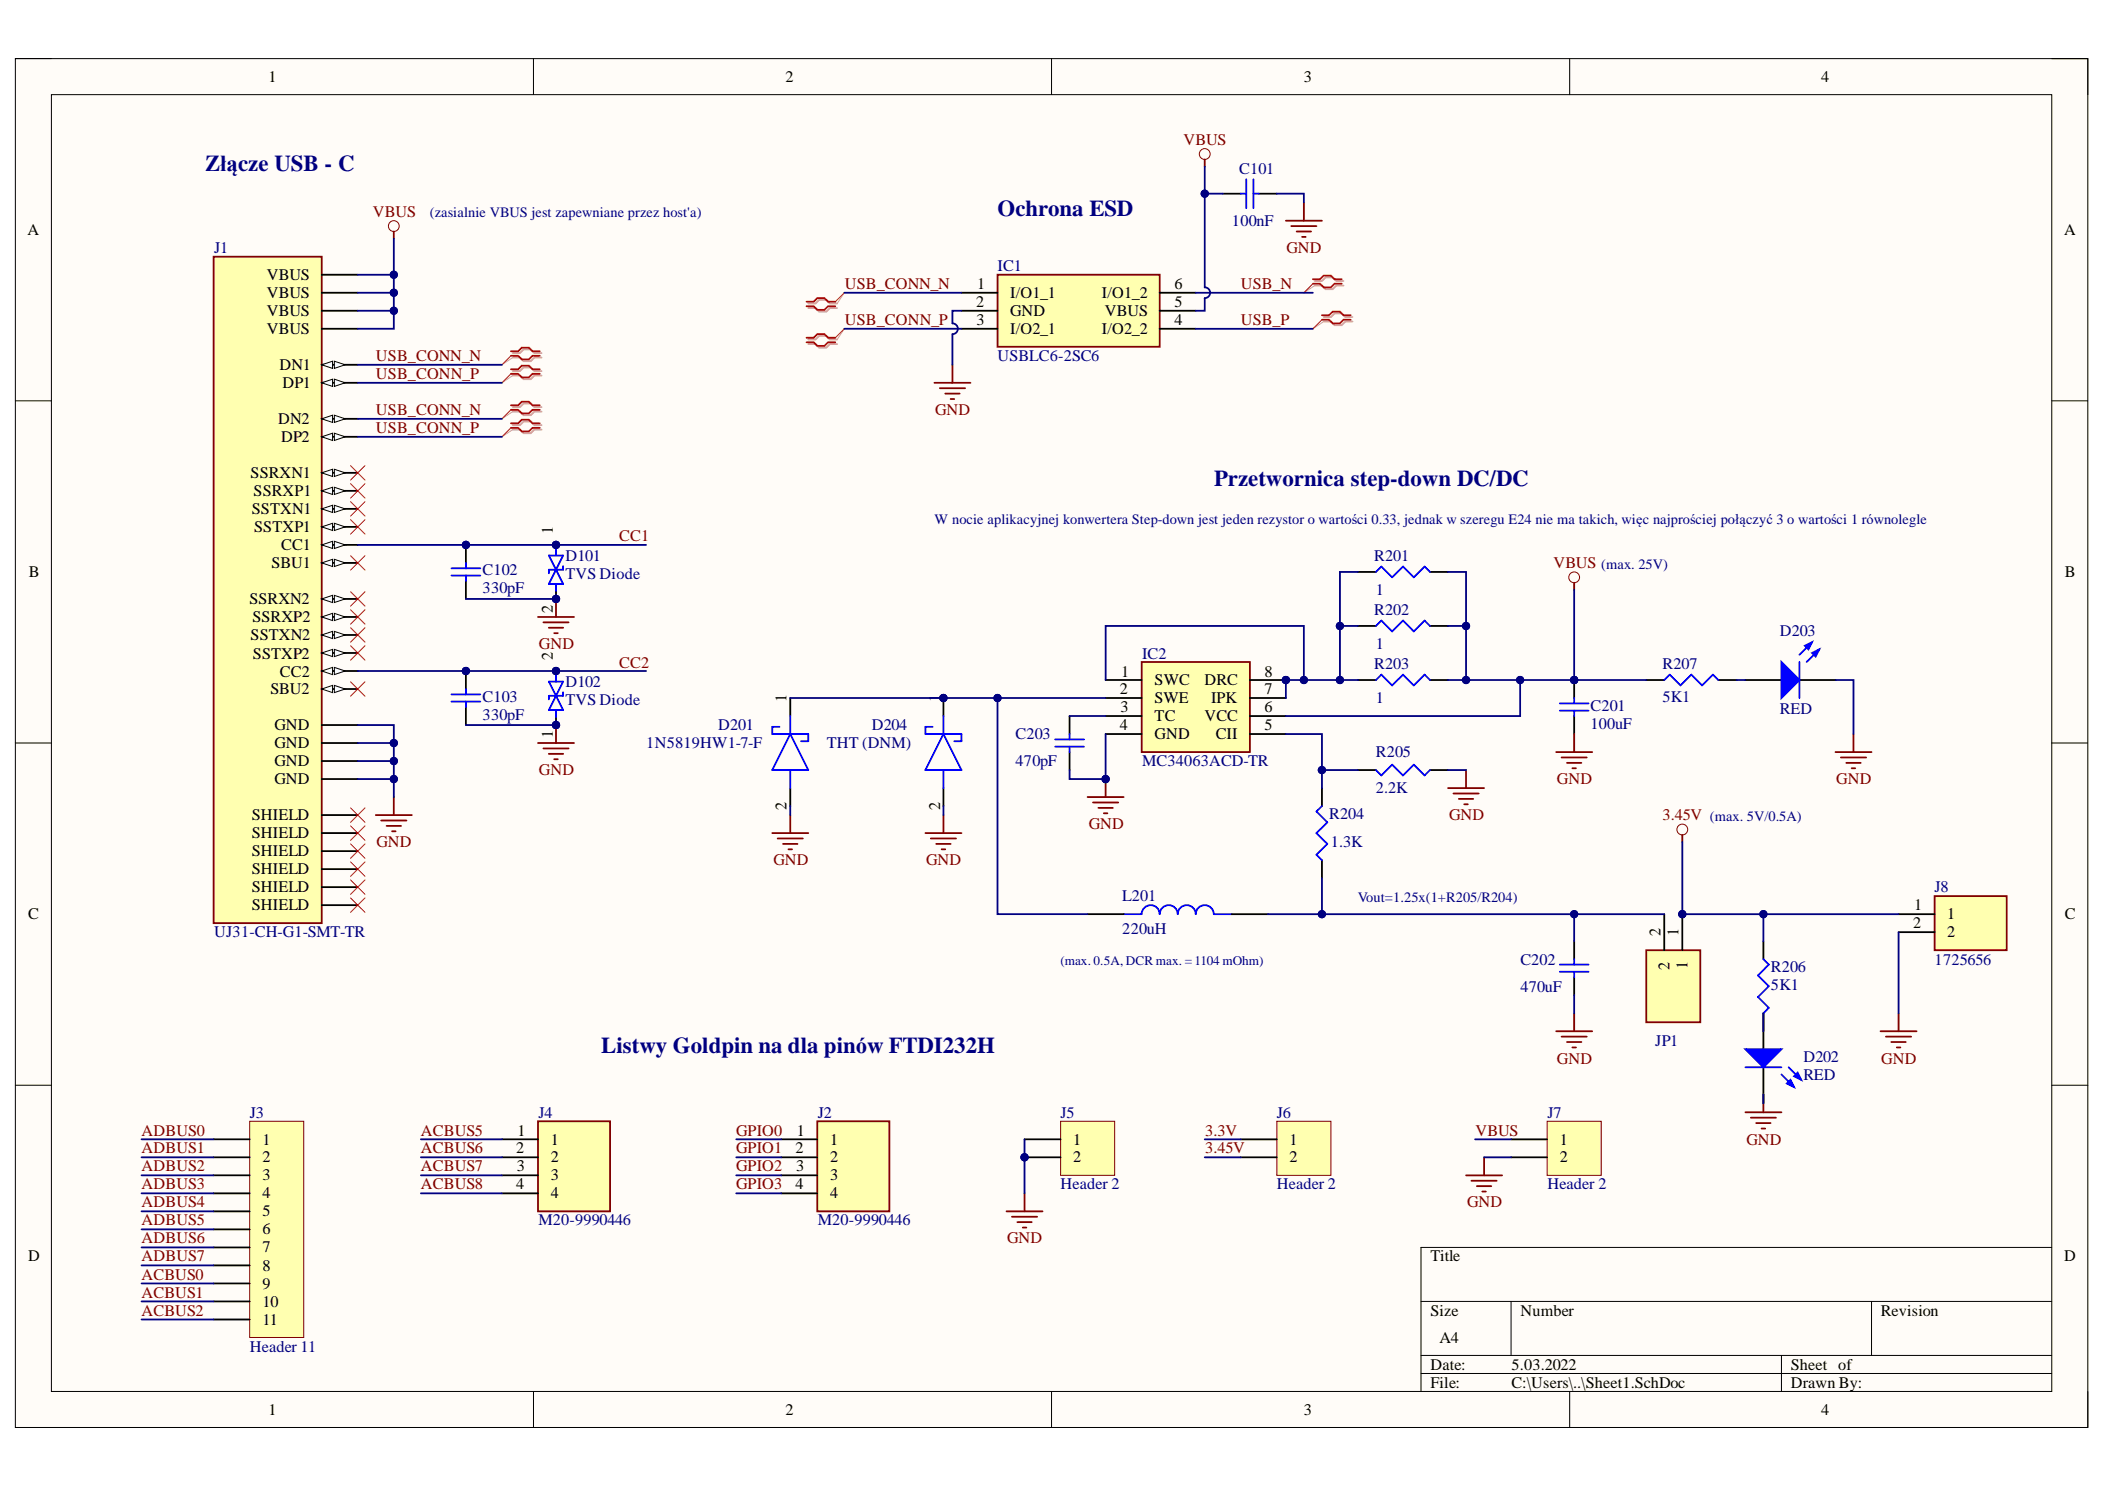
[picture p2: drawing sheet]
<svg xmlns="http://www.w3.org/2000/svg" width="297mm" height="210mm" viewBox="0 0 297 210" stroke-linecap="round" stroke-linejoin="round" font-family="sans-serif">
<defs><g id="words">
<g font-size="3.2" fill="#000080">
<text x="28.9" y="24.1">Złącze USB - C</text>
<text x="140.8" y="30.4">Ochrona ESD</text>
<text x="171.3" y="68.6">Przetwornica step-down DC/DC</text>
<text x="84.9" y="148.5">Listwy Goldpin na dla pinów FTDI232H</text>
</g>
<g font-size="2.3">
<text x="37.9" y="11.6">1</text>
<text x="110.8" y="11.6">2</text>
<text x="184" y="11.6">3</text>
<text x="257" y="11.6">4</text>
<text x="3.9" y="33.1">A</text>
<text x="291.3" y="33.1">A</text>
<text x="37.6" y="39.5">VBUS</text>
<text x="137.9" y="40.7">1</text>
<text x="165.7" y="40.7">6</text>
<text x="37.6" y="42">VBUS</text>
<text x="37.6" y="44.5">VBUS</text>
<text x="37.6" y="47.1">VBUS</text>
<text x="137.7" y="43.3">2</text>
<text x="137.8" y="45.8">3</text>
<text x="142.5" y="42">I/O1_1</text>
<text x="142.5" y="44.5">GND</text>
<text x="142.5" y="47.1">I/O2_1</text>
<text x="155.5" y="42">I/O1_2</text>
<text x="155.5" y="47.1">I/O2_2</text>
<text x="155.9" y="44.5">VBUS</text>
<text x="165.7" y="43.3">5</text>
<text x="165.7" y="45.8">4</text>
<text x="39.4" y="52.2">DN1</text>
<text x="39.3" y="59.8">DN2</text>
<text x="39.8" y="54.8">DP1</text>
<text x="39.7" y="62.4">DP2</text>
<text x="35.4" y="67.5">SSRXN1</text>
<text x="35.8" y="70">SSRXP1</text>
<text x="35.5" y="72.5">SSTXN1</text>
<text x="35.9" y="75.1">SSTXP1</text>
<text x="39.7" y="77.6">CC1</text>
<text x="78" y="75.3" transform="rotate(-90 78 75.3)">1</text>
<text x="4.1" y="81.4">B</text>
<text x="38.3" y="80.1">SBU1</text>
<text x="291.4" y="81.4">B</text>
<text x="35.2" y="85.2">SSRXN2</text>
<text x="35.6" y="87.7">SSRXP2</text>
<text x="78" y="86.5" transform="rotate(-90 78 86.5)">2</text>
<text x="35.4" y="90.3">SSTXN2</text>
<text x="35.7" y="92.9">SSTXP2</text>
<text x="39.5" y="95.4">CC2</text>
<text x="78" y="93.1" transform="rotate(-90 78 93.1)">2</text>
<text x="158.2" y="95.4">1</text>
<text x="178.4" y="95.4">8</text>
<text x="38.2" y="98">SBU2</text>
<text x="111" y="99" transform="rotate(-90 111 99)">1</text>
<text x="132.6" y="99" transform="rotate(-90 132.6 99)">1</text>
<text x="158" y="98">2</text>
<text x="158.1" y="100.5">3</text>
<text x="162.9" y="96.7">SWC</text>
<text x="162.9" y="99.2">SWE</text>
<text x="162.9" y="101.8">TC</text>
<text x="170" y="96.7">DRC</text>
<text x="170" y="101.8">VCC</text>
<text x="170.9" y="99.2">IPK</text>
<text x="178.4" y="98">7</text>
<text x="178.4" y="100.5">6</text>
<text x="38.7" y="103">GND</text>
<text x="38.7" y="105.6">GND</text>
<text x="78" y="104.1" transform="rotate(-90 78 104.1)">1</text>
<text x="158" y="103">4</text>
<text x="162.9" y="104.3">GND</text>
<text x="171.6" y="104.3">CII</text>
<text x="178.4" y="103">5</text>
<text x="38.7" y="108.1">GND</text>
<text x="38.7" y="110.6">GND</text>
<text x="35.5" y="115.7">SHIELD</text>
<text x="35.5" y="118.3">SHIELD</text>
<text x="111" y="114.3" transform="rotate(-90 111 114.3)">2</text>
<text x="132.6" y="114.3" transform="rotate(-90 132.6 114.3)">2</text>
<text x="35.5" y="120.8">SHIELD</text>
<text x="35.5" y="123.3">SHIELD</text>
<text x="35.5" y="125.9">SHIELD</text>
<text x="4" y="129.7">C</text>
<text x="35.5" y="128.4">SHIELD</text>
<text x="270" y="130.9">2</text>
<text x="270.1" y="128.4">1</text>
<text x="274.8" y="129.7">1</text>
<text x="291.4" y="129.7">C</text>
<text x="234.3" y="132" transform="rotate(-90 234.3 132)">2</text>
<text x="235.6" y="136.9" transform="rotate(-90 235.6 136.9)">2</text>
<text x="236.9" y="132" transform="rotate(-90 236.9 132)">1</text>
<text x="238.1" y="136.7" transform="rotate(-90 238.1 136.7)">1</text>
<text x="274.8" y="132.2">2</text>
<text x="37.1" y="161.4">1</text>
<text x="73" y="160.2">1</text>
<text x="77.7" y="161.4">1</text>
<text x="112.4" y="160.2">1</text>
<text x="117.2" y="161.4">1</text>
<text x="151.4" y="161.4">1</text>
<text x="182" y="161.4">1</text>
<text x="220.1" y="161.4">1</text>
<text x="37.1" y="164">2</text>
<text x="37.1" y="166.5">3</text>
<text x="72.8" y="162.7">2</text>
<text x="72.8" y="167.8">4</text>
<text x="72.9" y="165.3">3</text>
<text x="77.7" y="164">2</text>
<text x="77.7" y="166.5">3</text>
<text x="112.3" y="162.7">2</text>
<text x="112.3" y="167.8">4</text>
<text x="112.3" y="165.3">3</text>
<text x="117.2" y="164">2</text>
<text x="117.2" y="166.5">3</text>
<text x="151.4" y="164">2</text>
<text x="182" y="164">2</text>
<text x="220.1" y="164">2</text>
<text x="37.1" y="169.1">4</text>
<text x="37.1" y="171.6">5</text>
<text x="77.7" y="169.1">4</text>
<text x="117.2" y="169.1">4</text>
<text x="4" y="177.9">D</text>
<text x="37.1" y="174.1">6</text>
<text x="37.1" y="176.7">7</text>
<text x="37.1" y="179.3">8</text>
<text x="201.9" y="177.9">Title</text>
<text x="291.3" y="177.9">D</text>
<text x="37.1" y="181.8">9</text>
<text x="37.1" y="184.4">10</text>
<text x="201.9" y="185.6">Size</text>
<text x="214.5" y="185.6">Number</text>
<text x="265.4" y="185.6">Revision</text>
<text x="37.1" y="186.9">11</text>
<text x="203.1" y="189.4">A4</text>
<text x="201.9" y="193.2">Date:</text>
<text x="201.9" y="195.8">File:</text>
<text x="213.3" y="193.2">5.03.2022</text>
<text x="213.3" y="195.8">C:\Users\..\Sheet1.SchDoc</text>
<text x="252.7" y="193.2">Sheet of</text>
<text x="252.7" y="195.8">Drawn By:</text>
<text x="37.9" y="199.6">1</text>
<text x="110.8" y="199.6">2</text>
<text x="184" y="199.6">3</text>
<text x="257" y="199.6">4</text>
</g>
<g font-size="2.3" fill="#800000">
<text x="167" y="20.5">VBUS</text>
<text x="52.6" y="30.6">VBUS</text>
<text x="181.5" y="35.7">GND</text>
<text x="119.2" y="40.7">USB_CONN_N</text>
<text x="175.1" y="40.7">USB_N</text>
<text x="119.2" y="45.8">USB_CONN_P</text>
<text x="175.1" y="45.8">USB_P</text>
<text x="53" y="53.5">USB_CONN_P</text>
<text x="53" y="51">USB_CONN_N</text>
<text x="53" y="58.6">USB_CONN_N</text>
<text x="132" y="58.6">GND</text>
<text x="53" y="61.1">USB_CONN_P</text>
<text x="87.4" y="76.3">CC1</text>
<text x="219.2" y="80.1">VBUS</text>
<text x="76.1" y="91.5">GND</text>
<text x="87.4" y="94.2">CC2</text>
<text x="76.1" y="109.4">GND</text>
<text x="219.7" y="110.6">GND</text>
<text x="259.1" y="110.6">GND</text>
<text x="53.1" y="119.5">GND</text>
<text x="153.6" y="117">GND</text>
<text x="204.5" y="115.7">GND</text>
<text x="234.6" y="115.7">3.45V</text>
<text x="109.1" y="122.1">GND</text>
<text x="130.7" y="122.1">GND</text>
<text x="219.7" y="150">GND</text>
<text x="265.5" y="150">GND</text>
<text x="20" y="160.2">ADBUS0</text>
<text x="59.4" y="160.2">ACBUS5</text>
<text x="103.9" y="160.2">GPIO0</text>
<text x="170" y="160.2">3.3V</text>
<text x="208.2" y="160.2">VBUS</text>
<text x="246.4" y="161.4">GND</text>
<text x="20" y="162.7">ADBUS1</text>
<text x="20" y="165.3">ADBUS2</text>
<text x="20" y="167.8">ADBUS3</text>
<text x="59.4" y="162.7">ACBUS6</text>
<text x="59.4" y="165.3">ACBUS7</text>
<text x="59.4" y="167.8">ACBUS8</text>
<text x="103.9" y="167.8">GPIO3</text>
<text x="103.9" y="165.3">GPIO2</text>
<text x="103.9" y="162.7">GPIO1</text>
<text x="170" y="162.7">3.45V</text>
<text x="20" y="170.3">ADBUS4</text>
<text x="20" y="172.9">ADBUS5</text>
<text x="207" y="170.3">GND</text>
<text x="20" y="175.4">ADBUS6</text>
<text x="20" y="177.9">ADBUS7</text>
<text x="142.1" y="175.4">GND</text>
<text x="20" y="180.6">ACBUS0</text>
<text x="20" y="183.1">ACBUS1</text>
<text x="20" y="185.6">ACBUS2</text>
</g>
<g font-size="2.3" fill="#000080">
<text x="174.9" y="24.5">C101</text>
<text x="30.2" y="35.7">J1</text>
<text x="173.8" y="31.9">100nF</text>
<text x="140.8" y="38.2">IC1</text>
<text x="140.8" y="51">USBLC6-2SC6</text>
<text x="68.1" y="83.7">330pF</text>
<text x="68.1" y="81.1">C102</text>
<text x="79.8" y="79.1">D101</text>
<text x="79.8" y="81.7">TVS Diode</text>
<text x="193.9" y="79.1">R201</text>
<text x="194.2" y="83.9">1</text>
<text x="193.9" y="86.7">R202</text>
<text x="251.2" y="89.8">D203</text>
<text x="161.2" y="92.9">IC2</text>
<text x="193.9" y="94.4">R203</text>
<text x="194.2" y="91.5">1</text>
<text x="234.6" y="94.4">R207</text>
<text x="68.1" y="101.5">330pF</text>
<text x="68.1" y="99">C103</text>
<text x="79.8" y="97">D102</text>
<text x="79.8" y="99.5">TVS Diode</text>
<text x="194.2" y="99.2">1</text>
<text x="224.4" y="100.2">C201</text>
<text x="234.6" y="99">5K1</text>
<text x="251.2" y="100.8">RED</text>
<text x="91.2" y="105.6">1N5819HW1-7-F</text>
<text x="101.3" y="103">D201</text>
<text x="116.7" y="105.6">THT (DNM)</text>
<text x="123" y="103">D204</text>
<text x="143.3" y="104.3">C203</text>
<text x="194.2" y="106.8">R205</text>
<text x="224.4" y="102.8">100uF</text>
<text x="143.3" y="108.1">470pF</text>
<text x="161.2" y="108.1">MC34063ACD-TR</text>
<text x="194.2" y="111.9">2.2K</text>
<text x="187.6" y="115.5">R204</text>
<text x="187.8" y="119.5">1.3K</text>
<text x="273" y="125.9">J8</text>
<text x="158.4" y="127.1">L201</text>
<text x="158.4" y="131.7">220uH</text>
<text x="30.2" y="132.2">UJ31-CH-G1-SMT-TR</text>
<text x="214.5" y="136.1">C202</text>
<text x="249.9" y="137.1">R206</text>
<text x="273" y="136.1">1725656</text>
<text x="214.5" y="139.9">470uF</text>
<text x="249.9" y="139.6">5K1</text>
<text x="233.6" y="147.5">JP1</text>
<text x="254.5" y="149.8">D202</text>
<text x="254.5" y="152.3">RED</text>
<text x="35.3" y="157.6">J3</text>
<text x="76" y="157.6">J4</text>
<text x="115.4" y="157.6">J2</text>
<text x="149.7" y="157.6">J5</text>
<text x="180.2" y="157.6">J6</text>
<text x="218.3" y="157.6">J7</text>
<text x="149.7" y="167.8">Header 2</text>
<text x="180.2" y="167.8">Header 2</text>
<text x="218.3" y="167.8">Header 2</text>
<text x="76" y="172.9">M20-9990446</text>
<text x="115.4" y="172.9">M20-9990446</text>
<text x="35.3" y="190.7">Header 11</text>
</g>
<g font-size="2" fill="#000080">
<text x="60.7" y="30.7">(zasialnie VBUS jest zapewniane przez host'a)</text>
<text x="131.9" y="73.9">W nocie aplikacyjnej konwertera Step-down jest jeden rezystor o wartości 0.33, jednak w szeregu E24 nie ma takich, więc najprościej połączyć 3 o wartości 1 równolegle</text>
<text x="226" y="80.2">(max. 25V)</text>
<text x="241.3" y="115.8">(max. 5V/0.5A)</text>
<text x="191.6" y="127.2">Vout=1.25x(1+R205/R204)</text>
</g>
<text font-size="1.9" fill="#000080" x="149.7" y="136.2">(max. 0.5A, DCR max. =1104 mOhm)</text>
</g></defs>
<path d="M2.2 8.3h292.4v193.1h-292.4z" fill-rule="evenodd" fill="#fffcf8"/>
<path d="M2.2 8.3h292.4v193.1h-292.4z" fill="none" stroke="#000" stroke-width=".14"/>
<path d="M7.3 13.4h282.2v182.9h-282.2z" fill-rule="evenodd" fill="#fffcf8"/>
<g fill="none" stroke="#000" stroke-width=".14">
<path d="M2.2 8.3h5.1M7.3 13.4h282.2v182.9h-282.2zM75.3 8.3v5M148.4 8.3v5M221.5 8.3v5.1M289.5 8.3h5.1v5.1M2.2 56.5h5.1M289.5 56.5h5.1M2.2 104.8h5.1M289.5 104.8h5.1M2.2 153.1h5.1M289.5 153.1h5.1"/>
<path d="M289.5 176h-89v20.3M75.3 196.3v5.1M148.4 196.3v5.1M200.5 183.6h89M200.5 191.2h89M200.5 193.7h89M213.2 183.6v7.6M221.5 196.3v5.1M251.4 191.2v5.1M264.1 183.6v7.6M294.6 196.3v5.1"/>
</g>
<path d="M30.1 36.2h15.3v94h-15.3z" fill-rule="evenodd" fill="#ffffb0"/>
<path d="M30.1 36.2h15.3v94h-15.3z" fill="none" stroke="#800000" stroke-width=".25"/>
<path d="M45.4 38.8h5.1M45.4 41.3h5.1M45.4 43.8h5.1M45.4 46.4h5.1M45.4 51.5h5.1" fill="none" stroke="#000" stroke-width=".25"/>
<path d="M45.4 51.5l1.5-.5v1z" fill="#f8fcff"/>
<path d="M45.4 51.5l1.5-.5v1z" fill="none" stroke="#000" stroke-width=".14"/>
<path d="M47.2 51l1.5 .5-1.5 .5z" fill="#f8fcff"/>
<path d="M47.2 51l1.5 .5-1.5 .5z" fill="none" stroke="#000" stroke-width=".14"/>
<path d="M45.4 54h5.1" fill="none" stroke="#000" stroke-width=".25"/>
<path d="M45.4 54l1.5-.5v1z" fill="#f8fcff"/>
<path d="M45.4 54l1.5-.5v1z" fill="none" stroke="#000" stroke-width=".14"/>
<path d="M47.2 53.5l1.5 .5-1.5 .5z" fill="#f8fcff"/>
<path d="M47.2 53.5l1.5 .5-1.5 .5z" fill="none" stroke="#000" stroke-width=".14"/>
<path d="M45.4 59.1h5.1" fill="none" stroke="#000" stroke-width=".25"/>
<path d="M45.4 59.1l1.5-.5v1z" fill="#f8fcff"/>
<path d="M45.4 59.1l1.5-.5v1z" fill="none" stroke="#000" stroke-width=".14"/>
<path d="M47.2 58.6l1.5 .5-1.5 .5z" fill="#f8fcff"/>
<path d="M47.2 58.6l1.5 .5-1.5 .5z" fill="none" stroke="#000" stroke-width=".14"/>
<path d="M45.4 61.6h5.1" fill="none" stroke="#000" stroke-width=".25"/>
<path d="M45.4 61.6l1.5-.5v1z" fill="#f8fcff"/>
<path d="M45.4 61.6l1.5-.5v1z" fill="none" stroke="#000" stroke-width=".14"/>
<path d="M47.2 61.1l1.5 .5-1.5 .5z" fill="#f8fcff"/>
<path d="M47.2 61.1l1.5 .5-1.5 .5z" fill="none" stroke="#000" stroke-width=".14"/>
<path d="M45.4 66.7h5.1" fill="none" stroke="#000" stroke-width=".25"/>
<path d="M45.4 66.7l1.5-.5v1z" fill="#f8fcff"/>
<path d="M45.4 66.7l1.5-.5v1z" fill="none" stroke="#000" stroke-width=".14"/>
<path d="M47.2 66.2l1.5 .5-1.5 .5z" fill="#f8fcff"/>
<path d="M47.2 66.2l1.5 .5-1.5 .5z" fill="none" stroke="#000" stroke-width=".14"/>
<path d="M45.4 69.2h5.1" fill="none" stroke="#000" stroke-width=".25"/>
<path d="M45.4 69.2l1.5-.5v1z" fill="#f8fcff"/>
<path d="M45.4 69.2l1.5-.5v1z" fill="none" stroke="#000" stroke-width=".14"/>
<path d="M47.2 68.7l1.5 .5-1.5 .5z" fill="#f8fcff"/>
<path d="M47.2 68.7l1.5 .5-1.5 .5z" fill="none" stroke="#000" stroke-width=".14"/>
<path d="M45.4 71.8h5.1" fill="none" stroke="#000" stroke-width=".25"/>
<path d="M45.4 71.8l1.5-.5v1z" fill="#f8fcff"/>
<path d="M45.4 71.8l1.5-.5v1z" fill="none" stroke="#000" stroke-width=".14"/>
<path d="M47.2 71.3l1.5 .5-1.5 .5z" fill="#f8fcff"/>
<path d="M47.2 71.3l1.5 .5-1.5 .5z" fill="none" stroke="#000" stroke-width=".14"/>
<path d="M45.4 74.3h5.1" fill="none" stroke="#000" stroke-width=".25"/>
<path d="M45.4 74.3l1.5-.5v1z" fill="#f8fcff"/>
<path d="M45.4 74.3l1.5-.5v1z" fill="none" stroke="#000" stroke-width=".14"/>
<path d="M47.2 73.8l1.5 .5-1.5 .5z" fill="#f8fcff"/>
<path d="M47.2 73.8l1.5 .5-1.5 .5z" fill="none" stroke="#000" stroke-width=".14"/>
<path d="M45.4 76.9h5.1" fill="none" stroke="#000" stroke-width=".25"/>
<path d="M45.4 76.9l1.5-.5v1z" fill="#f8fcff"/>
<path d="M45.4 76.9l1.5-.5v1z" fill="none" stroke="#000" stroke-width=".14"/>
<path d="M47.2 76.4l1.5 .5-1.5 .5z" fill="#f8fcff"/>
<path d="M47.2 76.4l1.5 .5-1.5 .5z" fill="none" stroke="#000" stroke-width=".14"/>
<path d="M45.4 79.4h5.1" fill="none" stroke="#000" stroke-width=".25"/>
<path d="M45.4 79.4l1.5-.5v1z" fill="#f8fcff"/>
<path d="M45.4 79.4l1.5-.5v1z" fill="none" stroke="#000" stroke-width=".14"/>
<path d="M47.2 78.9l1.5 .5-1.5 .5z" fill="#f8fcff"/>
<path d="M47.2 78.9l1.5 .5-1.5 .5z" fill="none" stroke="#000" stroke-width=".14"/>
<path d="M45.4 84.5h5.1" fill="none" stroke="#000" stroke-width=".25"/>
<path d="M45.4 84.5l1.5-.5v1z" fill="#f8fcff"/>
<path d="M45.4 84.5l1.5-.5v1z" fill="none" stroke="#000" stroke-width=".14"/>
<path d="M47.2 84l1.5 .5-1.5 .5z" fill="#f8fcff"/>
<path d="M47.2 84l1.5 .5-1.5 .5z" fill="none" stroke="#000" stroke-width=".14"/>
<path d="M45.4 87h5.1" fill="none" stroke="#000" stroke-width=".25"/>
<path d="M45.4 87l1.5-.5v1z" fill="#f8fcff"/>
<path d="M45.4 87l1.5-.5v1z" fill="none" stroke="#000" stroke-width=".14"/>
<path d="M47.2 86.5l1.5 .5-1.5 .5z" fill="#f8fcff"/>
<path d="M47.2 86.5l1.5 .5-1.5 .5z" fill="none" stroke="#000" stroke-width=".14"/>
<path d="M45.4 89.6h5.1" fill="none" stroke="#000" stroke-width=".25"/>
<path d="M45.4 89.6l1.5-.5v1z" fill="#f8fcff"/>
<path d="M45.4 89.6l1.5-.5v1z" fill="none" stroke="#000" stroke-width=".14"/>
<path d="M47.2 89.1l1.5 .5-1.5 .5z" fill="#f8fcff"/>
<path d="M47.2 89.1l1.5 .5-1.5 .5z" fill="none" stroke="#000" stroke-width=".14"/>
<path d="M45.4 92.1h5.1" fill="none" stroke="#000" stroke-width=".25"/>
<path d="M45.4 92.1l1.5-.5v1z" fill="#f8fcff"/>
<path d="M45.4 92.1l1.5-.5v1z" fill="none" stroke="#000" stroke-width=".14"/>
<path d="M47.2 91.6l1.5 .5-1.5 .5z" fill="#f8fcff"/>
<path d="M47.2 91.6l1.5 .5-1.5 .5z" fill="none" stroke="#000" stroke-width=".14"/>
<path d="M45.4 94.7h5.1" fill="none" stroke="#000" stroke-width=".25"/>
<path d="M45.4 94.7l1.5-.6v1.1z" fill="#f8fcff"/>
<path d="M45.4 94.7l1.5-.6v1.1z" fill="none" stroke="#000" stroke-width=".14"/>
<path d="M47.2 94.1l1.5 .6-1.5 .5z" fill="#f8fcff"/>
<path d="M47.2 94.1l1.5 .6-1.5 .5z" fill="none" stroke="#000" stroke-width=".14"/>
<path d="M45.4 97.2h5.1" fill="none" stroke="#000" stroke-width=".25"/>
<path d="M45.4 97.2l1.5-.5v1z" fill="#f8fcff"/>
<path d="M45.4 97.2l1.5-.5v1z" fill="none" stroke="#000" stroke-width=".14"/>
<path d="M47.2 96.7l1.5 .5-1.5 .5z" fill="#f8fcff"/>
<path d="M47.2 96.7l1.5 .5-1.5 .5z" fill="none" stroke="#000" stroke-width=".14"/>
<path d="M45.4 102.3h5.1M45.4 104.8h5.1M45.4 107.4h5.1M45.4 109.9h5.1M45.4 115h5.1M45.4 117.5h5.1M45.4 120.1h5.1M45.4 122.6h5.1M45.4 125.1h5.1M45.4 127.7h5.1" fill="none" stroke="#000" stroke-width=".25"/>
<circle cx="55.6" cy="31.9" r=".76" fill="none" stroke="#800000" stroke-width=".14"/>
<path d="M55.6 32.7v1M53 115h5.1M53.8 115.7h3.6M54.6 116.5h2M55.3 117.3h.5M55.6 112.4v2.6" fill="none" stroke="#800000" stroke-width=".25"/>
<path d="M72.4 49.8h1l.5-.5h1l.5 .5h1M72.4 50.4h1l.5 .6h1l.5-.6h1" fill="none" stroke="#d0a19e" stroke-width=".25"/>
<path d="M72.4 50.4l-1.6 1.1" fill="none" stroke="#d0a19e" stroke-width=".14"/>
<path d="M72.1 49.6h1l.5-.6h1l.5 .6h1.1M72.1 50.2h1l.5 .5h1l.5-.5h1.1" fill="none" stroke="#f00" stroke-width=".25"/>
<g fill="none" stroke="#f00" stroke-width=".14">
<path d="M72.1 50.2l-1.3 1.3M49.5 65.7l2 2M49.5 68.2l2 2.1M49.5 70.8l2 2M49.5 73.3l2 2M49.5 78.4l2 2M51.5 70.8l-2 2M51.5 65.7l-2 2M51.5 68.2l-2 2.1M51.5 73.3l-2 2M51.5 78.4l-2 2M49.5 83.5l2 2"/>
<path d="M49.5 86l2 2M49.5 88.6l2 2M49.5 91.1l2 2M49.5 96.2l2 2M51.5 83.5l-2 2M51.5 86l-2 2M51.5 88.6l-2 2M51.5 91.1l-2 2M51.5 96.2l-2 2M49.5 114l2 2M49.5 116.5l2 2M49.5 119l2 2.1"/>
<path d="M51.5 114l-2 2M51.5 116.5l-2 2M51.5 119l-2 2.1M49.5 121.6l2 2M49.5 124.1l2 2.1M49.5 126.7l2 2M51.5 121.6l-2 2M51.5 124.1l-2 2.1M51.5 126.7l-2 2"/>
</g>
<path d="M140.8 38.8h22.8v10.1h-22.8z" fill-rule="evenodd" fill="#ffffb0"/>
<path d="M140.8 38.8h22.8v10.1h-22.8zM170 22.5v1M131.9 54h5M132.6 54.8h3.6M133.4 55.5h2M134.1 56.3h.6M134.4 51.5v2.5" fill="none" stroke="#800000" stroke-width=".25"/>
<path d="M135.7 41.3h5.1M135.7 43.8h5.1M135.7 46.4h5.1M163.6 41.3h5.1M163.6 43.8h5.1M163.6 46.4h5.1" fill="none" stroke="#000" stroke-width=".25"/>
<circle cx="170" cy="21.7" r=".76" fill="none" stroke="#800000" stroke-width=".14"/>
<circle cx="181.4" cy="95.9" r=".51" fill="#000080"/>
<circle cx="181.4" cy="95.9" r=".51" fill="none" stroke="#000080" stroke-width=".14"/>
<path d="M161.1 93.4h15.3v12.7h-15.3z" fill-rule="evenodd" fill="#ffffb0"/>
<path d="M161.1 93.4h15.3v12.7h-15.3z" fill="none" stroke="#800000" stroke-width=".25"/>
<path d="M156 95.9h5.1M156 98.5h5.1M176.4 95.9h5.1M156 101h5.1M156 103.5h5.1" fill="none" stroke="#000" stroke-width=".25"/>
<circle cx="181.4" cy="95.9" r=".51" fill="#000080"/>
<circle cx="181.4" cy="95.9" r=".51" fill="none" stroke="#000080" stroke-width=".14"/>
<path d="M172.5 27.3h2.6M177.6 27.3h2.6M176.4 98.5h5.1M176.4 101h5.1M176.4 103.5h5.1" fill="none" stroke="#000" stroke-width=".25"/>
<path d="M175.1 27.3h.8M175.9 25.3v4.1M176.9 25.3v4.1M176.9 27.3h.7" fill="none" stroke="#00f" stroke-width=".25"/>
<path d="M181.5 31.1h5M182.2 31.9h3.6M183 32.7h2M183.7 33.4h.5M184 28.6v2.5M153.5 112.4h5.1M154.2 113.2h3.6M155 114h2M155.8 114.7h.5M156 109.9v2.5" fill="none" stroke="#800000" stroke-width=".25"/>
<circle cx="156" cy="109.9" r=".51" fill="#000080"/>
<circle cx="156" cy="109.9" r=".51" fill="none" stroke="#000080" stroke-width=".14"/>
<circle cx="222.1" cy="81.4" r=".76" fill="none" stroke="#800000" stroke-width=".14"/>
<path d="M222.1 82.2v1" fill="none" stroke="#800000" stroke-width=".25"/>
<circle cx="222.1" cy="95.9" r=".51" fill="#000080"/>
<circle cx="222.1" cy="95.9" r=".51" fill="none" stroke="#000080" stroke-width=".14"/>
<path d="M222.1 95.9v2.6M222.1 101v2.5" fill="none" stroke="#000" stroke-width=".25"/>
<circle cx="222.1" cy="95.9" r=".51" fill="#000080"/>
<circle cx="222.1" cy="95.9" r=".51" fill="none" stroke="#000080" stroke-width=".14"/>
<g fill="none" stroke="#00f" stroke-width=".25">
<path d="M194.2 80.7l.7-.8 1.5 1.5 1.6-1.5 1.5 1.5 1.5-1.5 .8 .8M194.2 95.9l.7-.7 1.5 1.5 1.6-1.5 1.5 1.5 1.5-1.5 .8 .7M194.2 88.3l.7-.8 1.5 1.6 1.6-1.6 1.5 1.6 1.5-1.6 .8 .8M220.1 99.2h4.1M222.1 98.5v.7M186.5 113.7l-.7 .8 1.5 1.5-1.5 1.5 1.5 1.5-1.5 1.6 .7 .7M194.2 108.6l.7 .8 1.5-1.5 1.6 1.5 1.5-1.5 1.5 1.5 .8-.8M220.1 100.2h4.1M222.1 100.2v.8M158.6 129h2.5a1.27 1.27 0 0 1 1.3-1.3 1.27 1.27 0 0 1 1.2 1.3 1.27 1.27 0 0 1 1.3-1.3 1.27 1.27 0 0 1 1.3 1.3 1.27 1.27 0 0 1 1.3-1.3 1.27 1.27 0 0 1 1.2 1.3 1.27 1.27 0 0 1 1.3-1.3 1.27 1.27 0 0 1 1.3 1.3h2.5M220.1 136.1h4.1M220.1 137.1h4.1"/>
<path d="M222.1 135.3v.8M222.1 137.1v.8"/>
</g>
<g fill="none" stroke="#800000" stroke-width=".25">
<path d="M109 117.5h5.1M109.7 118.3h3.6M110.5 119h2M111.3 119.8h.5M111.5 115v2.5M204.3 111.2h5.1M205.1 111.9h3.6M205.9 112.7h2M206.6 113.5h.5M206.9 108.6v2.6M219.6 106.1h5.1M220.4 106.9h3.5"/>
<path d="M221.1 107.6h2M221.9 108.4h.5M222.1 103.5v2.6M237.4 117.8v1M219.6 145.5h5.1M220.4 146.2h3.5M221.1 147h2M221.9 147.8h.5M222.1 142.9v2.6"/>
</g>
<g fill="none" stroke="#000" stroke-width=".25">
<path d="M191.6 80.7h2.6M191.6 95.9h2.6M191.6 88.3h2.6M201.8 80.7h2.5M201.8 95.9h2.5M201.8 88.3h2.5M186.5 111.2v2.5M191.6 108.6h2.6M201.8 108.6h2.5M153.5 129h5.1M173.8 129h5.1M186.5 121.3v2.6"/>
<path d="M222.1 132.8v2.5M222.1 137.9v2.5M248.8 142.9v5.1M248.8 150.6v5"/>
</g>
<circle cx="237.4" cy="117" r=".76" fill="none" stroke="#800000" stroke-width=".14"/>
<path d="M246.3 148h5.1l-2.6 2.6z" fill="#00f"/>
<path d="M246.3 148h5.1l-2.6 2.6zM251.4 151.6l1.8 1.7M252.4 150.6l1.8 1.7" fill="none" stroke="#00f" stroke-width=".25"/>
<path d="M252.1 152.8l.6-.5 .5 1z" fill="#00f"/>
<path d="M252.1 152.8l.6-.5 .5 1z" fill="none" stroke="#00f" stroke-width=".25"/>
<path d="M253.2 151.8l.5-.5 .5 1z" fill="#00f"/>
<path d="M248.8 135.3l.8 .8-1.5 1.5 1.5 1.5-1.5 1.5 1.5 1.6-.8 .7M246.3 150.6h5.1M253.2 151.8l.5-.5 .5 1z" fill="none" stroke="#00f" stroke-width=".25"/>
<path d="M248.8 132.8v2.5M248.8 142.9v2.6" fill="none" stroke="#000" stroke-width=".25"/>
<path d="M246.3 156.9h5.1M247.1 157.7h3.5M247.8 158.4h2M248.6 159.2h.5M248.8 154.4v2.5" fill="none" stroke="#800000" stroke-width=".25"/>
<circle cx="237.4" cy="129" r=".51" fill="#000080"/>
<circle cx="237.4" cy="129" r=".51" fill="none" stroke="#000080" stroke-width=".14"/>
<path d="M232.3 134h7.6v10.2h-7.6z" fill-rule="evenodd" fill="#ffffb0"/>
<path d="M232.3 134h7.6v10.2h-7.6z" fill="none" stroke="#800000" stroke-width=".25"/>
<path d="M237.4 129v5" fill="none" stroke="#000" stroke-width=".25"/>
<circle cx="237.4" cy="129" r=".51" fill="#000080"/>
<circle cx="237.4" cy="129" r=".51" fill="none" stroke="#000080" stroke-width=".14"/>
<path d="M234.8 129v5" fill="none" stroke="#000" stroke-width=".25"/>
<path d="M185.5 39.6h1l.5-.5h1.1l.5 .5h1M185.5 40.3h1l.5 .5h1.1l.5-.5h1" fill="none" stroke="#d0a19e" stroke-width=".25"/>
<path d="M185.5 40.3l-1.5 1" fill="none" stroke="#d0a19e" stroke-width=".14"/>
<path d="M185.3 39.4h1l.5-.5h1l.5 .5h1M185.3 40h1l.5 .5h1l.5-.5h1" fill="none" stroke="#f00" stroke-width=".25"/>
<path d="M185.3 40l-1.3 1.3" fill="none" stroke="#f00" stroke-width=".14"/>
<path d="M115.3 158.2h10.2v12.7h-10.2z" fill-rule="evenodd" fill="#ffffb0"/>
<path d="M115.3 158.2h10.2v12.7h-10.2zM142 170.9h5.1M142.8 171.6h3.6M143.6 172.4h2M144.3 173.2h.5M144.6 168.3v2.6" fill="none" stroke="#800000" stroke-width=".25"/>
<path d="M246.3 95.9h5.1M253.9 95.9h5.1M110.2 160.7h5.1M110.2 163.3h5.1M110.2 165.8h5.1M110.2 168.3h5.1" fill="none" stroke="#000" stroke-width=".25"/>
<path d="M251.4 93.4l2.5 2.5-2.5 2.6z" fill="#00f"/>
<path d="M251.4 93.4l2.5 2.5-2.5 2.6zM255.7 90.6l-1.8 1.8M256.7 91.6l-1.8 1.8" fill="none" stroke="#00f" stroke-width=".25"/>
<path d="M255.7 92.1l1-.5-.5 1z" fill="#00f"/>
<path d="M255.7 92.1l1-.5-.5 1z" fill="none" stroke="#00f" stroke-width=".25"/>
<path d="M254.7 91.1l1-.5-.5 1z" fill="#00f"/>
<path d="M234.8 95.9l.8-.7 1.5 1.5 1.6-1.5 1.5 1.5 1.5-1.5 .8 .7M253.9 93.4v5.1M254.7 91.1l1-.5-.5 1z" fill="none" stroke="#00f" stroke-width=".25"/>
<path d="M75.9 87h5.1M76.7 87.8h3.5M77.4 88.6h2.1M78.2 89.3h.5M78.5 84.5v2.5M259 106.1h5.1M259.8 106.9h3.5M260.5 107.6h2.1M261.3 108.4h.5M261.5 103.5v2.6" fill="none" stroke="#800000" stroke-width=".25"/>
<path d="M232.3 95.9h2.5M242.5 95.9h2.5" fill="none" stroke="#000" stroke-width=".25"/>
<circle cx="78.5" cy="84.5" r=".51" fill="#000080"/>
<circle cx="78.5" cy="84.5" r=".51" fill="none" stroke="#000080" stroke-width=".14"/>
<circle cx="65.7" cy="76.9" r=".51" fill="#000080"/>
<circle cx="65.7" cy="76.9" r=".51" fill="none" stroke="#000080" stroke-width=".14"/>
<path d="M65.7 76.9v2.5M65.7 81.9v2.6" fill="none" stroke="#000" stroke-width=".25"/>
<circle cx="65.7" cy="76.9" r=".51" fill="#000080"/>
<circle cx="65.7" cy="76.9" r=".51" fill="none" stroke="#000080" stroke-width=".14"/>
<path d="M65.7 79.4v.8M63.7 80.2h4.1M63.7 81.2h4.1M65.7 81.2v.7" fill="none" stroke="#00f" stroke-width=".25"/>
<circle cx="65.7" cy="94.7" r=".51" fill="#000080"/>
<circle cx="65.7" cy="94.7" r=".51" fill="none" stroke="#000080" stroke-width=".14"/>
<path d="M65.7 94.7v2.5M65.7 99.7v2.6" fill="none" stroke="#000" stroke-width=".25"/>
<circle cx="65.7" cy="94.7" r=".51" fill="#000080"/>
<circle cx="65.7" cy="94.7" r=".51" fill="none" stroke="#000080" stroke-width=".14"/>
<path d="M63.7 98h4.1M63.7 99h4.1M65.7 97.2v.8M65.7 99v.7" fill="none" stroke="#00f" stroke-width=".25"/>
<path d="M75.9 104.8h5.1M76.7 105.6h3.5M77.4 106.3h2.1M78.2 107.1h.5M78.5 102.3v2.5" fill="none" stroke="#800000" stroke-width=".25"/>
<circle cx="78.5" cy="102.3" r=".51" fill="#000080"/>
<circle cx="78.5" cy="102.3" r=".51" fill="none" stroke="#000080" stroke-width=".14"/>
<circle cx="144.6" cy="163.3" r=".51" fill="#000080"/>
<circle cx="144.6" cy="163.3" r=".51" fill="none" stroke="#000080" stroke-width=".14"/>
<path d="M149.7 158.2h7.6v7.6h-7.6z" fill-rule="evenodd" fill="#ffffb0"/>
<path d="M149.7 158.2h7.6v7.6h-7.6z" fill="none" stroke="#800000" stroke-width=".14"/>
<path d="M144.6 160.7h5.1M144.6 163.3h5.1" fill="none" stroke="#000" stroke-width=".25"/>
<circle cx="144.6" cy="163.3" r=".51" fill="#000080"/>
<circle cx="144.6" cy="163.3" r=".51" fill="none" stroke="#000080" stroke-width=".14"/>
<circle cx="78.5" cy="76.9" r=".51" fill="#000080"/>
<circle cx="78.5" cy="76.9" r=".51" fill="none" stroke="#000080" stroke-width=".14"/>
<path d="M77.5 78.4h2l-1 2zM79.5 79.9v.5h-2v.5M78.5 80.4l1 2h-2z" fill="none" stroke="#00f" stroke-width=".25"/>
<path d="M78.5 76.9v.5" fill="none" stroke="#000" stroke-width=".25"/>
<circle cx="78.5" cy="76.9" r=".51" fill="#000080"/>
<circle cx="78.5" cy="76.9" r=".51" fill="none" stroke="#000080" stroke-width=".14"/>
<path d="M78.5 83.4v.5" fill="none" stroke="#000" stroke-width=".25"/>
<path d="M78.5 77.4v1M78.5 82.4v1" fill="none" stroke="#00f" stroke-width=".25"/>
<circle cx="78.5" cy="94.7" r=".51" fill="#000080"/>
<circle cx="78.5" cy="94.7" r=".51" fill="none" stroke="#000080" stroke-width=".14"/>
<path d="M77.5 96.2l2 4h-2l2-4zM79.5 97.7v.5h-2v.5" fill="none" stroke="#00f" stroke-width=".25"/>
<path d="M78.5 94.7v.5M78.5 101.2v.5" fill="none" stroke="#000" stroke-width=".25"/>
<circle cx="78.5" cy="94.7" r=".51" fill="#000080"/>
<circle cx="78.5" cy="94.7" r=".51" fill="none" stroke="#000080" stroke-width=".14"/>
<path d="M78.5 95.2v1M78.5 100.2v1M148.9 104.3h4.1M148.9 105.3h4.1M150.9 103.5v.8M150.9 105.3v.8" fill="none" stroke="#00f" stroke-width=".25"/>
<path d="M150.9 101v2.5M150.9 106.1v2.5" fill="none" stroke="#000" stroke-width=".25"/>
<path d="M72.4 52.3h1l.5-.5h1l.5 .5h1M72.4 53h1l.5 .5h1l.5-.5h1M72.4 57.4h1l.5-.5h1l.5 .5h1M72.4 58.1h1l.5 .5h1l.5-.5h1M72.4 60h1l.5-.5h1l.5 .5h1M114.1 43.5h1l.5 .5h1l.5-.5h1M114.1 42.8h1l.5-.5h1l.5 .5h1M114.1 48.5h1l.5 .5h1l.5-.5h1M114.1 47.9h1l.5-.5h1l.5 .5h1M186.8 44.7h1l.5-.5h1l.5 .5h1.1M186.8 45.4h1l.5 .5h1l.5-.5h1.1M72.4 60.6h1l.5 .5h1l.5-.5h1" fill="none" stroke="#d0a19e" stroke-width=".25"/>
<path d="M72.4 53l-1.6 1M72.4 58.1l-1.6 1M119.1 41.3l-1 1.5M119.1 46.4l-1 1.5M186.8 45.4l-1.5 1M72.4 60.6l-1.6 1" fill="none" stroke="#d0a19e" stroke-width=".14"/>
<path d="M72.1 52.1h1l.5-.5h1l.5 .5h1.1M72.1 52.7h1l.5 .5h1l.5-.5h1.1M72.1 57.2h1l.5-.5h1l.5 .5h1.1M72.1 57.8h1l.5 .5h1l.5-.5h1.1M72.1 59.7h1l.5-.5h1l.5 .5h1.1M113.8 43.2h1l.5 .5h1l.6-.5h1M113.8 42.6h1l.5-.5h1l.6 .5h1M113.8 48.3h1l.5 .5h1l.6-.5h1M113.8 47.6h1l.5-.5h1l.6 .5h1M186.5 44.5h1.1l.5-.5h1l.5 .5h1M186.5 45.1h1.1l.5 .5h1l.5-.5h1M72.1 60.4h1l.5 .5h1l.5-.5h1.1" fill="none" stroke="#f00" stroke-width=".25"/>
<path d="M72.1 52.7l-1.3 1.3M72.1 57.8l-1.3 1.3M119.1 41.3l-1.2 1.3M119.1 46.4l-1.2 1.2M186.5 45.1l-1.2 1.3M72.1 60.4l-1.3 1.2" fill="none" stroke="#f00" stroke-width=".14"/>
<path d="M35.2 158.2h7.7v30.5h-7.7z" fill-rule="evenodd" fill="#ffffb0"/>
<path d="M35.2 158.2h7.7v30.5h-7.7z" fill="none" stroke="#800000" stroke-width=".14"/>
<path d="M30.1 160.7h5.1M30.1 163.3h5.1M30.1 165.8h5.1M30.1 168.3h5.1M30.1 170.9h5.1M30.1 173.4h5.1M30.1 176h5.1M30.1 178.5h5.1M30.1 181h5.1M30.1 183.6h5.1M30.1 186.1h5.1" fill="none" stroke="#000" stroke-width=".25"/>
<path d="M75.9 158.2h10.2v12.7h-10.2z" fill-rule="evenodd" fill="#ffffb0"/>
<path d="M75.9 158.2h10.2v12.7h-10.2z" fill="none" stroke="#800000" stroke-width=".25"/>
<path d="M70.8 160.7h5.1M70.8 163.3h5.1M70.8 165.8h5.1M70.8 168.3h5.1" fill="none" stroke="#000" stroke-width=".25"/>
<path d="M180.2 158.2h7.6v7.6h-7.6z" fill-rule="evenodd" fill="#ffffb0"/>
<path d="M180.2 158.2h7.6v7.6h-7.6z" fill="none" stroke="#800000" stroke-width=".14"/>
<path d="M175.1 160.7h5.1M175.1 163.3h5.1" fill="none" stroke="#000" stroke-width=".25"/>
<path d="M218.3 158.2h7.7v7.6h-7.7z" fill-rule="evenodd" fill="#ffffb0"/>
<path d="M218.3 158.2h7.7v7.6h-7.7z" fill="none" stroke="#800000" stroke-width=".14"/>
<path d="M213.2 160.7h5.1M213.2 163.3h5.1" fill="none" stroke="#000" stroke-width=".25"/>
<path d="M206.9 165.8h5.1M207.6 166.6h3.6M208.4 167.3h2M209.2 168.1h.5M209.4 163.3v2.5" fill="none" stroke="#800000" stroke-width=".25"/>
<path d="M273 126.4h10.2v7.6h-10.2z" fill-rule="evenodd" fill="#ffffb0"/>
<path d="M273 126.4h10.2v7.6h-10.2zM265.4 145.5h5M266.1 146.2h3.6M266.9 147h2M267.7 147.8h.5M267.9 142.9v2.6" fill="none" stroke="#800000" stroke-width=".25"/>
<path d="M111.5 98.5v2.5M111.5 111.2v2.5M267.9 129h5.1M267.9 131.5h5.1" fill="none" stroke="#000" stroke-width=".25"/>
<path d="M110 102.5h-1v1h5.1v1.1h-1.1M111.5 103.5l2.6 5.1h-5.1zM111.5 101v2.5M111.5 108.6v2.6" fill="none" stroke="#00f" stroke-width=".25"/>
<circle cx="133.1" cy="98.5" r=".51" fill="#000080"/>
<circle cx="133.1" cy="98.5" r=".51" fill="none" stroke="#000080" stroke-width=".14"/>
<path d="M133.1 98.5v2.5" fill="none" stroke="#000" stroke-width=".25"/>
<circle cx="133.1" cy="98.5" r=".51" fill="#000080"/>
<circle cx="133.1" cy="98.5" r=".51" fill="none" stroke="#000080" stroke-width=".14"/>
<path d="M133.1 111.2v2.5" fill="none" stroke="#000" stroke-width=".25"/>
<path d="M131.6 102.5h-1v1h5.1v1.1h-1M133.1 103.5l2.6 5.1h-5.1zM133.1 101v2.5M133.1 108.6v2.6" fill="none" stroke="#00f" stroke-width=".25"/>
<path d="M130.6 117.5h5.1M131.3 118.3h3.6M132.1 119h2M132.9 119.8h.5M133.1 115v2.5" fill="none" stroke="#800000" stroke-width=".25"/>
<path d="M55.6 33.7v5.1h-5.1" fill="none" stroke="#000080" stroke-width=".25"/>
<circle cx="55.6" cy="38.8" r=".51" fill="#000080"/>
<circle cx="55.6" cy="38.8" r=".51" fill="none" stroke="#000080" stroke-width=".14"/>
<path d="M55.6 38.8v2.5h-5.1" fill="none" stroke="#000080" stroke-width=".25"/>
<circle cx="55.6" cy="41.3" r=".51" fill="#000080"/>
<circle cx="55.6" cy="41.3" r=".51" fill="none" stroke="#000080" stroke-width=".14"/>
<circle cx="55.6" cy="38.8" r=".51" fill="#000080"/>
<circle cx="55.6" cy="38.8" r=".51" fill="none" stroke="#000080" stroke-width=".14"/>
<path d="M55.6 41.3v2.5h-5.1" fill="none" stroke="#000080" stroke-width=".25"/>
<circle cx="55.6" cy="43.8" r=".51" fill="#000080"/>
<circle cx="55.6" cy="43.8" r=".51" fill="none" stroke="#000080" stroke-width=".14"/>
<circle cx="55.6" cy="41.3" r=".51" fill="#000080"/>
<circle cx="55.6" cy="41.3" r=".51" fill="none" stroke="#000080" stroke-width=".14"/>
<path d="M55.6 43.8v2.6h-5.1" fill="none" stroke="#000080" stroke-width=".25"/>
<circle cx="55.6" cy="43.8" r=".51" fill="#000080"/>
<circle cx="55.6" cy="43.8" r=".51" fill="none" stroke="#000080" stroke-width=".14"/>
<path d="M50.5 104.8h5.1" fill="none" stroke="#000080" stroke-width=".25"/>
<circle cx="55.6" cy="104.8" r=".51" fill="#000080"/>
<circle cx="55.6" cy="104.8" r=".51" fill="none" stroke="#000080" stroke-width=".14"/>
<path d="M50.5 107.4h5.1" fill="none" stroke="#000080" stroke-width=".25"/>
<circle cx="55.6" cy="107.4" r=".51" fill="#000080"/>
<circle cx="55.6" cy="107.4" r=".51" fill="none" stroke="#000080" stroke-width=".14"/>
<path d="M180.2 27.3h3.8v1.3M156 103.5v6.4" fill="none" stroke="#000080" stroke-width=".25"/>
<circle cx="156" cy="109.9" r=".51" fill="#000080"/>
<circle cx="156" cy="109.9" r=".51" fill="none" stroke="#000080" stroke-width=".14"/>
<path d="M140.8 98.5v30.5h12.7M111.5 113.7v1.3" fill="none" stroke="#000080" stroke-width=".25"/>
<circle cx="140.8" cy="98.5" r=".51" fill="#000080"/>
<circle cx="140.8" cy="98.5" r=".51" fill="none" stroke="#000080" stroke-width=".14"/>
<path d="M156 95.9v-7.6h28v7.6h-2.5v2.6" fill="none" stroke="#000080" stroke-width=".25"/>
<circle cx="184" cy="95.9" r=".51" fill="#000080"/>
<circle cx="184" cy="95.9" r=".51" fill="none" stroke="#000080" stroke-width=".14"/>
<circle cx="181.4" cy="95.9" r=".51" fill="#000080"/>
<circle cx="181.4" cy="95.9" r=".51" fill="none" stroke="#000080" stroke-width=".14"/>
<path d="M204.3 88.3h2.6" fill="none" stroke="#000080" stroke-width=".25"/>
<circle cx="206.9" cy="88.3" r=".51" fill="#000080"/>
<circle cx="206.9" cy="88.3" r=".51" fill="none" stroke="#000080" stroke-width=".14"/>
<path d="M191.6 88.3h-2.5v7.6" fill="none" stroke="#000080" stroke-width=".25"/>
<circle cx="189.1" cy="88.3" r=".51" fill="#000080"/>
<circle cx="189.1" cy="88.3" r=".51" fill="none" stroke="#000080" stroke-width=".14"/>
<circle cx="189.1" cy="95.9" r=".51" fill="#000080"/>
<circle cx="189.1" cy="95.9" r=".51" fill="none" stroke="#000080" stroke-width=".14"/>
<path d="M191.6 80.7h-2.5v7.6" fill="none" stroke="#000080" stroke-width=".25"/>
<circle cx="189.1" cy="88.3" r=".51" fill="#000080"/>
<circle cx="189.1" cy="88.3" r=".51" fill="none" stroke="#000080" stroke-width=".14"/>
<path d="M214.5 95.9v5.1h-33" fill="none" stroke="#000080" stroke-width=".25"/>
<circle cx="214.5" cy="95.9" r=".51" fill="#000080"/>
<circle cx="214.5" cy="95.9" r=".51" fill="none" stroke="#000080" stroke-width=".14"/>
<path d="M186.5 108.6h5.1" fill="none" stroke="#000080" stroke-width=".25"/>
<circle cx="186.5" cy="108.6" r=".51" fill="#000080"/>
<circle cx="186.5" cy="108.6" r=".51" fill="none" stroke="#000080" stroke-width=".14"/>
<path d="M204.3 108.6h2.6M186.5 123.9v5.1h-7.6" fill="none" stroke="#000080" stroke-width=".25"/>
<circle cx="186.5" cy="129" r=".51" fill="#000080"/>
<circle cx="186.5" cy="129" r=".51" fill="none" stroke="#000080" stroke-width=".14"/>
<path d="M186.5 129h35.6v3.8M222.1 140.4v2.5" fill="none" stroke="#000080" stroke-width=".25"/>
<circle cx="186.5" cy="129" r=".51" fill="#000080"/>
<circle cx="186.5" cy="129" r=".51" fill="none" stroke="#000080" stroke-width=".14"/>
<circle cx="222.1" cy="129" r=".51" fill="#000080"/>
<circle cx="222.1" cy="129" r=".51" fill="none" stroke="#000080" stroke-width=".14"/>
<path d="M222.1 129h12.7" fill="none" stroke="#000080" stroke-width=".25"/>
<circle cx="222.1" cy="129" r=".51" fill="#000080"/>
<circle cx="222.1" cy="129" r=".51" fill="none" stroke="#000080" stroke-width=".14"/>
<path d="M170 23.5v3.8h2.5M50.5 51.5h20.3M50.5 54h20.3M50.5 59.1h20.3M119.1 41.3h16.6M119.1 46.4h16.6M168.7 41.3h16.6M168.7 46.4h16.6M50.5 61.6h20.3" fill="none" stroke="#000080" stroke-width=".25"/>
<circle cx="170" cy="27.3" r=".51" fill="#000080"/>
<circle cx="170" cy="27.3" r=".51" fill="none" stroke="#000080" stroke-width=".14"/>
<path d="M170 27.3v13.2a.76 .76 0 0 1 .8 .8 .76 .76 0 0 1-.8 .8v1.7h-1.3" fill="none" stroke="#000080" stroke-width=".25"/>
<circle cx="170" cy="27.3" r=".51" fill="#000080"/>
<circle cx="170" cy="27.3" r=".51" fill="none" stroke="#000080" stroke-width=".14"/>
<path d="M55.6 109.9v2.5" fill="none" stroke="#000080" stroke-width=".25"/>
<circle cx="55.6" cy="109.9" r=".51" fill="#000080"/>
<circle cx="55.6" cy="109.9" r=".51" fill="none" stroke="#000080" stroke-width=".14"/>
<path d="M135.7 43.8h-1.3v1.8a.76 .76 0 0 1 .8 .8 .76 .76 0 0 1-.8 .7v4.4M103.9 160.7h6.3M103.9 163.3h6.3M103.9 165.8h6.3M103.9 168.3h6.3M144.6 160.7v7.6" fill="none" stroke="#000080" stroke-width=".25"/>
<circle cx="144.6" cy="163.3" r=".51" fill="#000080"/>
<circle cx="144.6" cy="163.3" r=".51" fill="none" stroke="#000080" stroke-width=".14"/>
<path d="M181.5 103.5h5v7.7" fill="none" stroke="#000080" stroke-width=".25"/>
<circle cx="186.5" cy="108.6" r=".51" fill="#000080"/>
<circle cx="186.5" cy="108.6" r=".51" fill="none" stroke="#000080" stroke-width=".14"/>
<path d="M184 95.9h7.6" fill="none" stroke="#000080" stroke-width=".25"/>
<circle cx="189.1" cy="95.9" r=".51" fill="#000080"/>
<circle cx="189.1" cy="95.9" r=".51" fill="none" stroke="#000080" stroke-width=".14"/>
<circle cx="184" cy="95.9" r=".51" fill="#000080"/>
<circle cx="184" cy="95.9" r=".51" fill="none" stroke="#000080" stroke-width=".14"/>
<path d="M222.1 83.2v12.7h-17.8" fill="none" stroke="#000080" stroke-width=".25"/>
<circle cx="222.1" cy="95.9" r=".51" fill="#000080"/>
<circle cx="222.1" cy="95.9" r=".51" fill="none" stroke="#000080" stroke-width=".14"/>
<circle cx="214.5" cy="95.9" r=".51" fill="#000080"/>
<circle cx="214.5" cy="95.9" r=".51" fill="none" stroke="#000080" stroke-width=".14"/>
<circle cx="206.9" cy="95.9" r=".51" fill="#000080"/>
<circle cx="206.9" cy="95.9" r=".51" fill="none" stroke="#000080" stroke-width=".14"/>
<path d="M204.3 80.7h2.6v15.2" fill="none" stroke="#000080" stroke-width=".25"/>
<circle cx="206.9" cy="95.9" r=".51" fill="#000080"/>
<circle cx="206.9" cy="95.9" r=".51" fill="none" stroke="#000080" stroke-width=".14"/>
<circle cx="206.9" cy="88.3" r=".51" fill="#000080"/>
<circle cx="206.9" cy="88.3" r=".51" fill="none" stroke="#000080" stroke-width=".14"/>
<path d="M50.5 102.3h5.1v7.6h-5.1" fill="none" stroke="#000080" stroke-width=".25"/>
<circle cx="55.6" cy="109.9" r=".51" fill="#000080"/>
<circle cx="55.6" cy="109.9" r=".51" fill="none" stroke="#000080" stroke-width=".14"/>
<circle cx="55.6" cy="107.4" r=".51" fill="#000080"/>
<circle cx="55.6" cy="107.4" r=".51" fill="none" stroke="#000080" stroke-width=".14"/>
<circle cx="55.6" cy="104.8" r=".51" fill="#000080"/>
<circle cx="55.6" cy="104.8" r=".51" fill="none" stroke="#000080" stroke-width=".14"/>
<path d="M222.1 95.9h10.2" fill="none" stroke="#000080" stroke-width=".25"/>
<circle cx="222.1" cy="95.9" r=".51" fill="#000080"/>
<circle cx="222.1" cy="95.9" r=".51" fill="none" stroke="#000080" stroke-width=".14"/>
<path d="M78.5 83.9v.6" fill="none" stroke="#000080" stroke-width=".25"/>
<circle cx="78.5" cy="84.5" r=".51" fill="#000080"/>
<circle cx="78.5" cy="84.5" r=".51" fill="none" stroke="#000080" stroke-width=".14"/>
<path d="M65.7 84.5h12.8" fill="none" stroke="#000080" stroke-width=".25"/>
<circle cx="78.5" cy="84.5" r=".51" fill="#000080"/>
<circle cx="78.5" cy="84.5" r=".51" fill="none" stroke="#000080" stroke-width=".14"/>
<path d="M50.5 76.9h40.7" fill="none" stroke="#000080" stroke-width=".25"/>
<circle cx="65.7" cy="76.9" r=".51" fill="#000080"/>
<circle cx="65.7" cy="76.9" r=".51" fill="none" stroke="#000080" stroke-width=".14"/>
<circle cx="78.5" cy="76.9" r=".51" fill="#000080"/>
<circle cx="78.5" cy="76.9" r=".51" fill="none" stroke="#000080" stroke-width=".14"/>
<path d="M78.5 101.7v.6" fill="none" stroke="#000080" stroke-width=".25"/>
<circle cx="78.5" cy="102.3" r=".51" fill="#000080"/>
<circle cx="78.5" cy="102.3" r=".51" fill="none" stroke="#000080" stroke-width=".14"/>
<path d="M65.7 102.3h12.8" fill="none" stroke="#000080" stroke-width=".25"/>
<circle cx="78.5" cy="102.3" r=".51" fill="#000080"/>
<circle cx="78.5" cy="102.3" r=".51" fill="none" stroke="#000080" stroke-width=".14"/>
<path d="M50.5 94.7h40.7" fill="none" stroke="#000080" stroke-width=".25"/>
<circle cx="65.7" cy="94.7" r=".51" fill="#000080"/>
<circle cx="65.7" cy="94.7" r=".51" fill="none" stroke="#000080" stroke-width=".14"/>
<circle cx="78.5" cy="94.7" r=".51" fill="#000080"/>
<circle cx="78.5" cy="94.7" r=".51" fill="none" stroke="#000080" stroke-width=".14"/>
<path d="M245 95.9h1.3M150.9 108.6v1.3h5.1M150.9 101h5.1" fill="none" stroke="#000080" stroke-width=".25"/>
<circle cx="156" cy="109.9" r=".51" fill="#000080"/>
<circle cx="156" cy="109.9" r=".51" fill="none" stroke="#000080" stroke-width=".14"/>
<g fill="none" stroke="#000080" stroke-width=".25">
<path d="M259 95.9h2.5v7.6M237.4 118.8v10.2h11.4v3.8M248.8 142.9v2.6M248.8 154.4v1.2M20 160.7h10.1M20 163.3h10.1M20 165.8h10.1M20 168.3h10.1M20 170.9h10.1M20 173.4h10.1M20 176h10.1M20 178.5h10.1"/>
<path d="M59.4 160.7h11.4M59.4 163.3h11.4M59.4 165.8h11.4M59.4 168.3h11.4M170 160.7h5.1M170 163.3h5.1M208.2 160.7h5M209.4 163.3h3.8M20 181h10.1M20 183.6h10.1M20 186.1h10.1"/>
</g>
<circle cx="237.4" cy="129" r=".51" fill="#000080"/>
<circle cx="237.4" cy="129" r=".51" fill="none" stroke="#000080" stroke-width=".14"/>
<circle cx="248.8" cy="129" r=".51" fill="#000080"/>
<circle cx="248.8" cy="129" r=".51" fill="none" stroke="#000080" stroke-width=".14"/>
<path d="M248.8 129h19.1" fill="none" stroke="#000080" stroke-width=".25"/>
<circle cx="248.8" cy="129" r=".51" fill="#000080"/>
<circle cx="248.8" cy="129" r=".51" fill="none" stroke="#000080" stroke-width=".14"/>
<path d="M111.5 98.5h44.5M267.9 131.5v11.4" fill="none" stroke="#000080" stroke-width=".25"/>
<circle cx="140.8" cy="98.5" r=".51" fill="#000080"/>
<circle cx="140.8" cy="98.5" r=".51" fill="none" stroke="#000080" stroke-width=".14"/>
<circle cx="133.1" cy="98.5" r=".51" fill="#000080"/>
<circle cx="133.1" cy="98.5" r=".51" fill="none" stroke="#000080" stroke-width=".14"/>
<path d="M133.1 113.7v1.3" fill="none" stroke="#000080" stroke-width=".25"/>
<use href="#words"/>
</svg>
